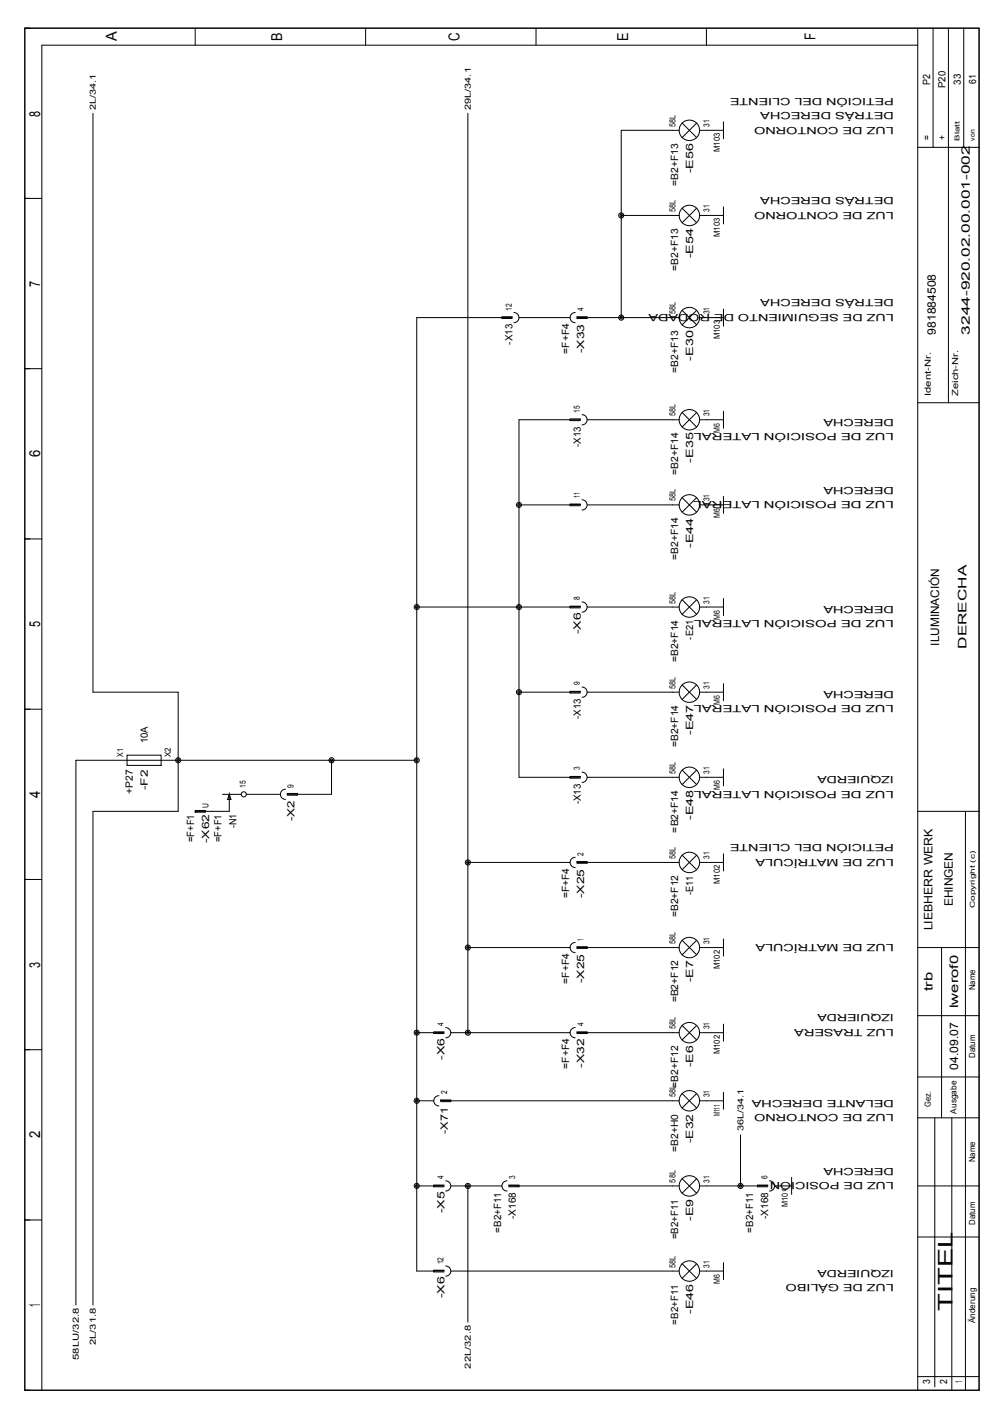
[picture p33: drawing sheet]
<svg xmlns="http://www.w3.org/2000/svg" width="210mm" height="297mm" viewBox="0 0 210 297" stroke-linecap="round" stroke-linejoin="round" font-family="sans-serif">
<defs><g id="words">
<text font-size="4.2" x="201.4" y="277.3" transform="rotate(-90 201.4 277.3)">TITEL</text>
<g font-size="3.2">
<text x="24.7" y="8.7" transform="rotate(-90 24.7 8.7)">A</text>
<text x="59.7" y="8.6" transform="rotate(-90 59.7 8.6)">B</text>
<text x="97.1" y="8.7" transform="rotate(-90 97.1 8.7)">C</text>
<text x="132.8" y="8.6" transform="rotate(-90 132.8 8.6)">E</text>
<text x="172.4" y="8.5" transform="rotate(-90 172.4 8.5)">F</text>
<text x="8.5" y="24.7" transform="rotate(-90 8.5 24.7)">8</text>
<text x="8.5" y="60.7" transform="rotate(-90 8.5 60.7)">7</text>
<text x="8.5" y="96.7" transform="rotate(-90 8.5 96.7)">6</text>
<text x="8.5" y="132.7" transform="rotate(-90 8.5 132.7)">5</text>
<text x="8.5" y="168.8" transform="rotate(-90 8.5 168.8)">4</text>
<text x="8.5" y="204.8" transform="rotate(-90 8.5 204.8)">3</text>
<text x="8.5" y="240.8" transform="rotate(-90 8.5 240.8)">2</text>
<text x="8.5" y="276.5" transform="rotate(-90 8.5 276.5)">1</text>
</g>
<g font-size="2.5">
<text x="197.8" y="70.8" transform="rotate(-90 197.8 70.8)">981884508</text>
<text x="205" y="70.8" transform="rotate(-90 205 70.8)">3244-920.02.00.001-002</text>
<text x="198.6" y="136.6" transform="rotate(-90 198.6 136.6)">ILUMINACIÓN</text>
<text x="204.3" y="137.3" transform="rotate(-90 204.3 137.3)">DERECHA</text>
<text x="201.4" y="191.8" transform="rotate(-90 201.4 191.8)">EHINGEN</text>
<text x="197.1" y="196.8" transform="rotate(-90 197.1 196.8)">LIEBHERR WERK</text>
<text x="197.1" y="209.7" transform="rotate(-90 197.1 209.7)">trb</text>
<text x="202.5" y="213.3" transform="rotate(-90 202.5 213.3)">lwerof0</text>
<text x="202.5" y="226.3" transform="rotate(-90 202.5 226.3)">04.09.07</text>
</g>
<g font-size="2.1">
<text x="196.6" y="18" transform="rotate(-90 196.6 18)">P2</text>
<text x="203.1" y="17.9" transform="rotate(-90 203.1 17.9)">33</text>
<text x="206.3" y="17.7" transform="rotate(-90 206.3 17.7)">61</text>
<text x="188.9" y="23.7" transform="rotate(-180 188.9 23.7)">DETRÁS DERECHA</text>
<text x="188.9" y="20.6" transform="rotate(-180 188.9 20.6)">PETICIÓN DEL CLIENTE</text>
<text x="199.8" y="18.6" transform="rotate(-90 199.8 18.6)">P20</text>
<text x="188.9" y="26.8" transform="rotate(-180 188.9 26.8)">LUZ DE CONTORNO</text>
<text x="196.6" y="29.6" transform="rotate(-90 196.6 29.6)">=</text>
<text x="199.8" y="29.6" transform="rotate(-90 199.8 29.6)">+</text>
<text x="143.4" y="39.3" transform="rotate(-90 143.4 39.3)">=B2+F13</text>
<text x="146.5" y="36.7" transform="rotate(-90 146.5 36.7)">-E56</text>
<text x="188.9" y="41.7" transform="rotate(-180 188.9 41.7)">DETRÁS DERECHA</text>
<text x="188.9" y="44.8" transform="rotate(-180 188.9 44.8)">LUZ DE CONTORNO</text>
<text x="143.4" y="57.3" transform="rotate(-90 143.4 57.3)">=B2+F13</text>
<text x="146.5" y="54.7" transform="rotate(-90 146.5 54.7)">-E54</text>
<text x="188.9" y="63.3" transform="rotate(-180 188.9 63.3)">DETRÁS DERECHA</text>
<text x="188.9" y="66.4" transform="rotate(-180 188.9 66.4)">LUZ DE SEGUIMIENTO DE RODADA</text>
<text x="108.3" y="72.9" transform="rotate(-90 108.3 72.9)">-X13</text>
<text x="120.3" y="74.8" transform="rotate(-90 120.3 74.8)">=F+F4</text>
<text x="123.5" y="74.7" transform="rotate(-90 123.5 74.7)">-X33</text>
<text x="146.5" y="76.3" transform="rotate(-90 146.5 76.3)">-E30</text>
<text x="143.4" y="78.9" transform="rotate(-90 143.4 78.9)">=B2+F13</text>
<text x="188.9" y="88.5" transform="rotate(-180 188.9 88.5)">DERECHA</text>
<text x="122.7" y="94.5" transform="rotate(-90 122.7 94.5)">-X13</text>
<text x="188.9" y="91.6" transform="rotate(-180 188.9 91.6)">LUZ DE POSICIÓN LATERAL</text>
<text x="143.4" y="100.5" transform="rotate(-90 143.4 100.5)">=B2+F14</text>
<text x="146.5" y="97.9" transform="rotate(-90 146.5 97.9)">-E35</text>
<text x="188.9" y="106" transform="rotate(-180 188.9 106)">LUZ DE POSICIÓN LATERAL</text>
<text x="188.9" y="103" transform="rotate(-180 188.9 103)">DERECHA</text>
<text x="143.4" y="118.5" transform="rotate(-90 143.4 118.5)">=B2+F14</text>
<text x="146.5" y="115.9" transform="rotate(-90 146.5 115.9)">-E44</text>
<text x="188.9" y="131.2" transform="rotate(-180 188.9 131.2)">LUZ DE POSICIÓN LATERAL</text>
<text x="188.9" y="128.2" transform="rotate(-180 188.9 128.2)">DERECHA</text>
<text x="122.7" y="134.2" transform="rotate(-90 122.7 134.2)">-X6</text>
<text x="146.5" y="135.3" transform="rotate(-90 146.5 135.3)">-E21</text>
<text x="143.4" y="140.1" transform="rotate(-90 143.4 140.1)">=B2+F14</text>
<text x="188.9" y="149.2" transform="rotate(-180 188.9 149.2)">LUZ DE POSICIÓN LATERAL</text>
<text x="188.9" y="146.2" transform="rotate(-180 188.9 146.2)">DERECHA</text>
<text x="122.7" y="152.2" transform="rotate(-90 122.7 152.2)">-X13</text>
<text x="146.5" y="155.5" transform="rotate(-90 146.5 155.5)">-E47</text>
<text x="31.3" y="157.2" transform="rotate(-90 31.3 157.2)">10A</text>
<text x="143.4" y="158.1" transform="rotate(-90 143.4 158.1)">=B2+F14</text>
<text x="28.1" y="168" transform="rotate(-90 28.1 168)">+P27</text>
<text x="31.3" y="167.2" transform="rotate(-90 31.3 167.2)">-F2</text>
<text x="188.9" y="167.3" transform="rotate(-180 188.9 167.3)">LUZ DE POSICIÓN LATERAL</text>
<text x="188.9" y="164.2" transform="rotate(-180 188.9 164.2)">IZQUIERDA</text>
<text x="62.2" y="173.8" transform="rotate(-90 62.2 173.8)">-X2</text>
<text x="122.7" y="170.2" transform="rotate(-90 122.7 170.2)">-X13</text>
<text x="146.5" y="173.5" transform="rotate(-90 146.5 173.5)">-E48</text>
<text x="41.1" y="178.2" transform="rotate(-90 41.1 178.2)">=F+F1</text>
<text x="44.2" y="178.4" transform="rotate(-90 44.2 178.4)">-X62</text>
<text x="46.8" y="178.2" transform="rotate(-90 46.8 178.2)">=F+F1</text>
<text x="50" y="175.3" transform="rotate(-90 50 175.3)">-N1</text>
<text x="143.4" y="176.1" transform="rotate(-90 143.4 176.1)">=B2+F14</text>
<text x="188.9" y="178.6" transform="rotate(-180 188.9 178.6)">PETICIÓN DEL CLIENTE</text>
<text x="188.9" y="181.7" transform="rotate(-180 188.9 181.7)">LUZ DE MATRÍCULA</text>
<text x="120.3" y="190.1" transform="rotate(-90 120.3 190.1)">=F+F4</text>
<text x="123.5" y="190" transform="rotate(-90 123.5 190)">-X25</text>
<text x="146.5" y="189.3" transform="rotate(-90 146.5 189.3)">-E11</text>
<text x="143.4" y="194.1" transform="rotate(-90 143.4 194.1)">=B2+F12</text>
<text x="188.9" y="199.7" transform="rotate(-180 188.9 199.7)">LUZ DE MATRÍCULA</text>
<text x="120.3" y="208.1" transform="rotate(-90 120.3 208.1)">=F+F4</text>
<text x="123.5" y="208" transform="rotate(-90 123.5 208)">-X25</text>
<text x="146.5" y="207.8" transform="rotate(-90 146.5 207.8)">-E7</text>
<text x="143.4" y="212.1" transform="rotate(-90 143.4 212.1)">=B2+F12</text>
<text x="188.9" y="214.6" transform="rotate(-180 188.9 214.6)">IZQUIERDA</text>
<text x="188.9" y="217.7" transform="rotate(-180 188.9 217.7)">LUZ TRASERA</text>
<text x="93.9" y="224.3" transform="rotate(-90 93.9 224.3)">-X6</text>
<text x="120.3" y="226.1" transform="rotate(-90 120.3 226.1)">=F+F4</text>
<text x="123.5" y="225.9" transform="rotate(-90 123.5 225.9)">-X32</text>
<text x="146.5" y="225.8" transform="rotate(-90 146.5 225.8)">-E6</text>
<text x="143.4" y="230.1" transform="rotate(-90 143.4 230.1)">=B2+F12</text>
<text x="188.9" y="232.6" transform="rotate(-180 188.9 232.6)">DELANTE DERECHA</text>
<text x="94.7" y="239.9" transform="rotate(-90 94.7 239.9)">-X71</text>
<text x="188.9" y="235.7" transform="rotate(-180 188.9 235.7)">LUZ DE CONTORNO</text>
<text x="143.4" y="243.6" transform="rotate(-90 143.4 243.6)">=B2+H0</text>
<text x="146.5" y="241.9" transform="rotate(-90 146.5 241.9)">-E32</text>
<text x="188.9" y="250.1" transform="rotate(-180 188.9 250.1)">LUZ DE POSICIÓN</text>
<text x="188.9" y="247" transform="rotate(-180 188.9 247)">DERECHA</text>
<text x="93.9" y="256.7" transform="rotate(-90 93.9 256.7)">-X5</text>
<text x="109.1" y="257.9" transform="rotate(-90 109.1 257.9)">-X168</text>
<text x="162.4" y="257.9" transform="rotate(-90 162.4 257.9)">-X168</text>
<text x="105.9" y="260.8" transform="rotate(-90 105.9 260.8)">=B2+F11</text>
<text x="143.4" y="262.2" transform="rotate(-90 143.4 262.2)">=B2+F11</text>
<text x="146.5" y="258.2" transform="rotate(-90 146.5 258.2)">-E9</text>
<text x="159.2" y="260.8" transform="rotate(-90 159.2 260.8)">=B2+F11</text>
<text x="188.9" y="268.7" transform="rotate(-180 188.9 268.7)">IZQUIERDA</text>
<text x="93.9" y="274.7" transform="rotate(-90 93.9 274.7)">-X6</text>
<text x="188.9" y="271.7" transform="rotate(-180 188.9 271.7)">LUZ DE GÁLIBO</text>
<text x="143.4" y="280.2" transform="rotate(-90 143.4 280.2)">=B2+F11</text>
<text x="146.5" y="278" transform="rotate(-90 146.5 278)">-E46</text>
<text x="196.6" y="292.9" transform="rotate(-90 196.6 292.9)">3</text>
<text x="200.2" y="292.8" transform="rotate(-90 200.2 292.8)">2</text>
<text x="203.4" y="292.6" transform="rotate(-90 203.4 292.6)">1</text>
</g>
<g font-size="1.8">
<text x="20.3" y="23.2" transform="rotate(-90 20.3 23.2)">2L/34.1</text>
<text x="99.5" y="23.2" transform="rotate(-90 99.5 23.2)">29L/34.1</text>
<text x="142.8" y="26.9" transform="rotate(-90 142.8 26.9)">58L</text>
<text x="150" y="26.9" transform="rotate(-90 150 26.9)">31</text>
<text x="152.1" y="32.2" transform="rotate(-90 152.1 32.2)">M103</text>
<text x="142.8" y="44.9" transform="rotate(-90 142.8 44.9)">58L</text>
<text x="150" y="44.9" transform="rotate(-90 150 44.9)">31</text>
<text x="152.1" y="50.2" transform="rotate(-90 152.1 50.2)">M103</text>
<text x="108.2" y="65.8" transform="rotate(-90 108.2 65.8)">12</text>
<text x="123.3" y="65.8" transform="rotate(-90 123.3 65.8)">4</text>
<text x="142.8" y="66.5" transform="rotate(-90 142.8 66.5)">58L</text>
<text x="150" y="66.5" transform="rotate(-90 150 66.5)">31</text>
<text x="152.1" y="71.8" transform="rotate(-90 152.1 71.8)">M103</text>
<text x="196.8" y="83.8" transform="rotate(-90 196.8 83.8)">Ident-Nr.</text>
<text x="202.6" y="83.8" transform="rotate(-90 202.6 83.8)">Zeich-Nr.</text>
<text x="122.6" y="87.4" transform="rotate(-90 122.6 87.4)">15</text>
<text x="142.8" y="88.1" transform="rotate(-90 142.8 88.1)">58L</text>
<text x="150" y="88.1" transform="rotate(-90 150 88.1)">31</text>
<text x="152.1" y="91.5" transform="rotate(-90 152.1 91.5)">M6</text>
<text x="122.6" y="105.4" transform="rotate(-90 122.6 105.4)">11</text>
<text x="142.8" y="106.1" transform="rotate(-90 142.8 106.1)">58L</text>
<text x="150" y="106.1" transform="rotate(-90 150 106.1)">31</text>
<text x="152.1" y="109.5" transform="rotate(-90 152.1 109.5)">M6</text>
<text x="122.6" y="127" transform="rotate(-90 122.6 127)">8</text>
<text x="142.8" y="127.7" transform="rotate(-90 142.8 127.7)">58L</text>
<text x="150" y="127.7" transform="rotate(-90 150 127.7)">31</text>
<text x="152.1" y="131.1" transform="rotate(-90 152.1 131.1)">M6</text>
<text x="122.6" y="145" transform="rotate(-90 122.6 145)">9</text>
<text x="142.8" y="145.7" transform="rotate(-90 142.8 145.7)">58L</text>
<text x="150" y="145.7" transform="rotate(-90 150 145.7)">31</text>
<text x="152.1" y="149.2" transform="rotate(-90 152.1 149.2)">M6</text>
<text x="26.1" y="160.1" transform="rotate(-90 26.1 160.1)">X1</text>
<text x="36.1" y="160.1" transform="rotate(-90 36.1 160.1)">X2</text>
<text x="52" y="166.6" transform="rotate(-90 52 166.6)">15</text>
<text x="62.1" y="166.6" transform="rotate(-90 62.1 166.6)">9</text>
<text x="122.6" y="163" transform="rotate(-90 122.6 163)">3</text>
<text x="142.8" y="163.7" transform="rotate(-90 142.8 163.7)">58L</text>
<text x="150" y="163.7" transform="rotate(-90 150 163.7)">31</text>
<text x="152.1" y="167.2" transform="rotate(-90 152.1 167.2)">M6</text>
<text x="44.1" y="170.9" transform="rotate(-90 44.1 170.9)">U</text>
<text x="123.3" y="181" transform="rotate(-90 123.3 181)">2</text>
<text x="142.8" y="181.7" transform="rotate(-90 142.8 181.7)">58L</text>
<text x="150" y="181.7" transform="rotate(-90 150 181.7)">31</text>
<text x="152.1" y="187.1" transform="rotate(-90 152.1 187.1)">M102</text>
<text x="123.3" y="199" transform="rotate(-90 123.3 199)">1</text>
<text x="142.8" y="199.8" transform="rotate(-90 142.8 199.8)">58L</text>
<text x="150" y="199.8" transform="rotate(-90 150 199.8)">31</text>
<text x="152.1" y="205.1" transform="rotate(-90 152.1 205.1)">M102</text>
<text x="206.2" y="209.5" transform="rotate(-90 206.2 209.5)">Name</text>
<text x="93.8" y="217" transform="rotate(-90 93.8 217)">4</text>
<text x="123.3" y="217" transform="rotate(-90 123.3 217)">4</text>
<text x="142.8" y="217.8" transform="rotate(-90 142.8 217.8)">58L</text>
<text x="150" y="217.8" transform="rotate(-90 150 217.8)">31</text>
<text x="152.1" y="223.1" transform="rotate(-90 152.1 223.1)">M102</text>
<text x="206.2" y="223.8" transform="rotate(-90 206.2 223.8)">Datum</text>
<text x="94.5" y="231.5" transform="rotate(-90 94.5 231.5)">2</text>
<text x="142.8" y="232.2" transform="rotate(-90 142.8 232.2)">58L</text>
<text x="150" y="232.2" transform="rotate(-90 150 232.2)">31</text>
<text x="152.1" y="236.2" transform="rotate(-90 152.1 236.2)">M111</text>
<text x="157.2" y="239.4" transform="rotate(-90 157.2 239.4)">36L/34.1</text>
<text x="196.8" y="234.2" transform="rotate(-90 196.8 234.2)">Gez.</text>
<text x="202.2" y="235.6" transform="rotate(-90 202.2 235.6)">Ausgabe</text>
<text x="206.2" y="245.9" transform="rotate(-90 206.2 245.9)">Name</text>
<text x="93.8" y="249.5" transform="rotate(-90 93.8 249.5)">4</text>
<text x="108.9" y="249.5" transform="rotate(-90 108.9 249.5)">3</text>
<text x="142.8" y="250.2" transform="rotate(-90 142.8 250.2)">58L</text>
<text x="150" y="250.2" transform="rotate(-90 150 250.2)">31</text>
<text x="162.2" y="249.5" transform="rotate(-90 162.2 249.5)">6</text>
<text x="166.5" y="255.3" transform="rotate(-90 166.5 255.3)">M101</text>
<text x="206.2" y="259.1" transform="rotate(-90 206.2 259.1)">Datum</text>
<text x="93.8" y="267.5" transform="rotate(-90 93.8 267.5)">12</text>
<text x="142.8" y="268.2" transform="rotate(-90 142.8 268.2)">58L</text>
<text x="150" y="268.2" transform="rotate(-90 150 268.2)">31</text>
<text x="152.1" y="271.6" transform="rotate(-90 152.1 271.6)">M6</text>
<text x="206.2" y="279.9" transform="rotate(-90 206.2 279.9)">Änderung</text>
<text x="16.7" y="287.7" transform="rotate(-90 16.7 287.7)">58LU/32.8</text>
<text x="20.3" y="284.6" transform="rotate(-90 20.3 284.6)">2L/31.8</text>
<text x="99.5" y="289.6" transform="rotate(-90 99.5 289.6)">22L/32.8</text>
</g>
<g font-size="1.4">
<text x="202.9" y="29.7" transform="rotate(-90 202.9 29.7)">Blatt</text>
<text x="206.1" y="29.7" transform="rotate(-90 206.1 29.7)">von</text>
<text x="206.1" y="192.1" transform="rotate(-90 206.1 192.1)">Copyright (c)</text>
</g>
</g></defs>
<g fill="none" stroke="#000" stroke-width=".21">
<path d="M5.2 6h201.8v288.1h-201.8zM41.3 6v3.6M77.3 6v3.6M113.3 6v3.6M149.3 6v3.6M194 9.6h-185.2v284.5M194 6v288.1M197.2 6v25.2M200.5 6v79.2M203.7 6v25.2M19.7 24l-.1 122.4h18.1v25.3h-18.1l.1 104.4M98.9 24v194.5"/>
<path d="M143.6 27.6h-12.3v39.6M144.2 26l3.1 3.1M147.3 26l-3.1 3.1M152.9 25.8v3.6M152.9 27.6h-5M194 31.2h13M5.2 42h3.6M131.3 45.6h12.3M144.2 44.1l3.1 3M147.3 44.1l-3.1 3M152.9 43.8v3.6M152.9 45.6h-5"/>
<path d="M5.2 78h3.6M108.3 67.4h-2.2v-.4h2.2v.2h-20.2v201.7h5.8v-.2h-2.2v.4h2.2M108.6 66.1a1.08 1.08 0 0 1 1.1 1.1 1.08 1.08 0 0 1-1.1 1.1M109.7 67.2h10.8M121.6 66.1a1.08 1.08 0 0 0-1.1 1.1 1.08 1.08 0 0 0 1.1 1.1M143.6 67.2h-21.7v-.2h2.2v.4h-2.2M144.2 65.7l3 3M147.2 65.7l-3 3M152.9 65.4v3.6M152.9 67.2h-5M122.7 88.8h-13v75.7h13v-.2h-2.2v.3h2.2M122.7 88.8v-.2h-2.2v.4h2.2"/>
<path d="M123 87.7a1.08 1.08 0 0 1 1.1 1.1 1.08 1.08 0 0 1-1.1 1.1M124.1 88.8h19.5M144.2 87.3l3 3M147.2 87.3l-3 3M152.9 87v3.6M152.9 88.8h-5M194 85.2h13M5.2 114h3.6M109.7 106.8h13v-.2h-2.2v.4h2.2M123 105.7a1.08 1.08 0 0 1 1.1 1.1 1.08 1.08 0 0 1-1.1 1.1M143.6 106.8h-19.5M144.2 105.3l3 3"/>
<path d="M147.2 105.3l-3 3M147.9 106.8h5M152.9 105v3.6M88.1 128.4h34.6v-.2h-2.2v.4h2.2M123 127.3a1.08 1.08 0 0 1 1.1 1.1 1.08 1.08 0 0 1-1.1 1.1M124.1 128.4h19.5M144.2 126.9l3 3.1M147.2 126.9l-3 3.1M152.9 126.6v3.6M152.9 128.4h-5M5.2 150h3.6M26.9 159.8h7.2v2.1h-7.2z"/>
<path d="M109.7 146.4h13v-.1h-2.2v.3h2.2M123 145.4a1.08 1.08 0 0 1 1.1 1 1.08 1.08 0 0 1-1.1 1.1M124.1 146.4h19.5M144.2 144.9l3 3.1M147.2 144.9l-3 3.1M152.9 144.6v3.6M152.9 146.4h-5M41.3 171.5h2.1v.3h-2.1zM47 168.1h4M48.5 168.1l.3 1h-.7l.4-1v3.6h-7.2M52.1 168.1h7.2M60.4 167a1.08 1.08 0 0 0-1.1 1.1 1.08 1.08 0 0 0 1.1 1"/>
<path d="M70.1 160.8v7.3h-9.4v-.2h2.2v.3h-2.2M88.1 160.8h-72.1v115.3M123 163.4a1.08 1.08 0 0 1 1.1 1.1 1.08 1.08 0 0 1-1.1 1M124.1 164.5h19.5M144.2 162.9l3 3.1M147.2 162.9l-3 3.1M152.9 162.6v3.7M152.9 164.5h-5M194 171.7h13M204.1 171.7v122.4M5.2 186.1h3.6M98.9 182.5h21.6"/>
<path d="M121.6 199.4a1.08 1.08 0 0 0-1.1 1.1 1.08 1.08 0 0 0 1.1 1.1M121.6 181.4a1.08 1.08 0 0 0-1.1 1.1 1.08 1.08 0 0 0 1.1 1M143.6 182.5h-21.7v-.2h2.2v.3h-2.2M144.2 180.9l3.1 3.1M144.2 198.9l3.1 3.1M147.3 180.9l-3.1 3.1M147.3 198.9l-3.1 3.1M152.9 180.7v3.6M152.9 198.7v3.6M152.9 182.5h-5M88.1 218.5h5.8v-.2h-2.2v.4h2.2M94.2 217.4a1.08 1.08 0 0 1 1.1 1.1 1.08 1.08 0 0 1-1.1 1.1"/>
<path d="M95.3 218.5h25.2M98.9 200.5h21.6M121.6 217.4a1.08 1.08 0 0 0-1.1 1.1 1.08 1.08 0 0 0 1.1 1.1M143.6 218.5h-21.7v-.2h2.2v.4h-2.2M143.6 200.5h-21.7v-.2h2.2v.4h-2.2M144.2 217l3 3M147.2 217l-3 3M147.9 200.5h5M152.9 216.7v3.6M152.9 218.5h-5M194 200.5h13M194 214.9h13"/>
<path d="M199 200.5v36M5.2 222.1h3.6M88.1 232.9h3.6M92.8 231.8a1.08 1.08 0 0 0-1.1 1.1 1.08 1.08 0 0 0 1.1 1.1M143.6 232.9h-50.5v-.2h2.2v.4h-2.2M144.2 231.4l3.1 3M147.3 231.4l-3.1 3M152.9 231.1v3.6M152.9 232.9h-5M194 236.5h13M194 227.8h13M197.6 236.5v56.9"/>
<path d="M201.2 236.5v57.6M5.2 258.1h3.6M88.1 250.9h5.8v-.2h-2.2v.4h2.2M94.2 249.8a1.08 1.08 0 0 1 1.1 1.1 1.08 1.08 0 0 1-1.1 1.1M95.3 250.9h10.8M98.9 250.9v28.8M107.2 249.8a1.08 1.08 0 0 0-1.1 1.1 1.08 1.08 0 0 0 1.1 1.1M143.6 250.9h-36.1v-.2h2.2v.4h-2.2M144.2 249.4l3.1 3M147.3 249.4l-3.1 3M147.9 250.9h14.4v-.2h-2.2v.4h2.2M156.5 240.1v10.8"/>
<path d="M162.7 249.8a1.08 1.08 0 0 1 1 1.1 1.08 1.08 0 0 1-1 1.1M163.7 250.9h3.6M167.3 249.1v3.6M194 250.9h13M94.2 267.8a1.08 1.08 0 0 1 1.1 1.1 1.08 1.08 0 0 1-1.1 1.1M95.3 268.9h48.3M144.2 267.4l3.1 3M147.3 267.4l-3.1 3M152.9 267.1v3.6M152.9 268.9h-5M194 261.7h13M194 291.2h13"/>
<circle cx="145.7" cy="27.6" r="2.16"/>
<circle cx="131.3" cy="45.6" r=".54"/>
<circle cx="131.3" cy="45.6" r=".27"/>
<circle cx="145.7" cy="45.6" r="2.16"/>
<circle cx="131.3" cy="67.2" r=".54"/>
<circle cx="131.3" cy="67.2" r=".27"/>
<circle cx="145.7" cy="67.2" r="2.16"/>
<circle cx="145.7" cy="88.8" r="2.16"/>
<circle cx="109.7" cy="106.8" r=".27"/>
<circle cx="109.7" cy="106.8" r=".54"/>
<circle cx="145.7" cy="106.8" r="2.16"/>
<circle cx="88.1" cy="128.4" r=".27"/>
<circle cx="88.1" cy="128.4" r=".54"/>
<circle cx="109.7" cy="128.4" r=".27"/>
<circle cx="109.7" cy="128.4" r=".54"/>
<circle cx="145.7" cy="128.4" r="2.16"/>
<circle cx="109.7" cy="146.4" r=".27"/>
<circle cx="109.7" cy="146.4" r=".54"/>
<circle cx="145.7" cy="146.4" r="2.16"/>
<circle cx="37.7" cy="160.9" r=".27"/>
<circle cx="37.7" cy="160.9" r=".54"/>
<circle cx="51.5" cy="168.1" r=".54"/>
<circle cx="70.1" cy="160.9" r=".27"/>
<circle cx="70.1" cy="160.9" r=".54"/>
<circle cx="88.1" cy="160.9" r=".27"/>
<circle cx="88.1" cy="160.9" r=".54"/>
<circle cx="145.7" cy="164.5" r="2.16"/>
<circle cx="98.9" cy="182.5" r=".54"/>
<circle cx="98.9" cy="182.5" r=".27"/>
<circle cx="145.7" cy="182.5" r="2.16"/>
<circle cx="88.1" cy="218.5" r=".27"/>
<circle cx="88.1" cy="218.5" r=".54"/>
<circle cx="98.9" cy="200.5" r=".54"/>
<circle cx="98.9" cy="200.5" r=".27"/>
<circle cx="98.9" cy="218.5" r=".54"/>
<circle cx="98.9" cy="218.5" r=".27"/>
<circle cx="145.7" cy="218.5" r="2.16"/>
<circle cx="145.7" cy="200.5" r="2.16"/>
<circle cx="88.1" cy="232.9" r=".27"/>
<circle cx="88.1" cy="232.9" r=".54"/>
<circle cx="145.7" cy="232.9" r="2.16"/>
<circle cx="88.1" cy="250.9" r=".27"/>
<circle cx="88.1" cy="250.9" r=".54"/>
<circle cx="98.9" cy="250.9" r=".54"/>
<circle cx="98.9" cy="250.9" r=".27"/>
<circle cx="145.7" cy="250.9" r="2.16"/>
<circle cx="156.5" cy="250.9" r=".27"/>
<circle cx="156.5" cy="250.9" r=".54"/>
<circle cx="145.7" cy="268.9" r="2.16"/>
</g>
<use href="#words"/>
</svg>
